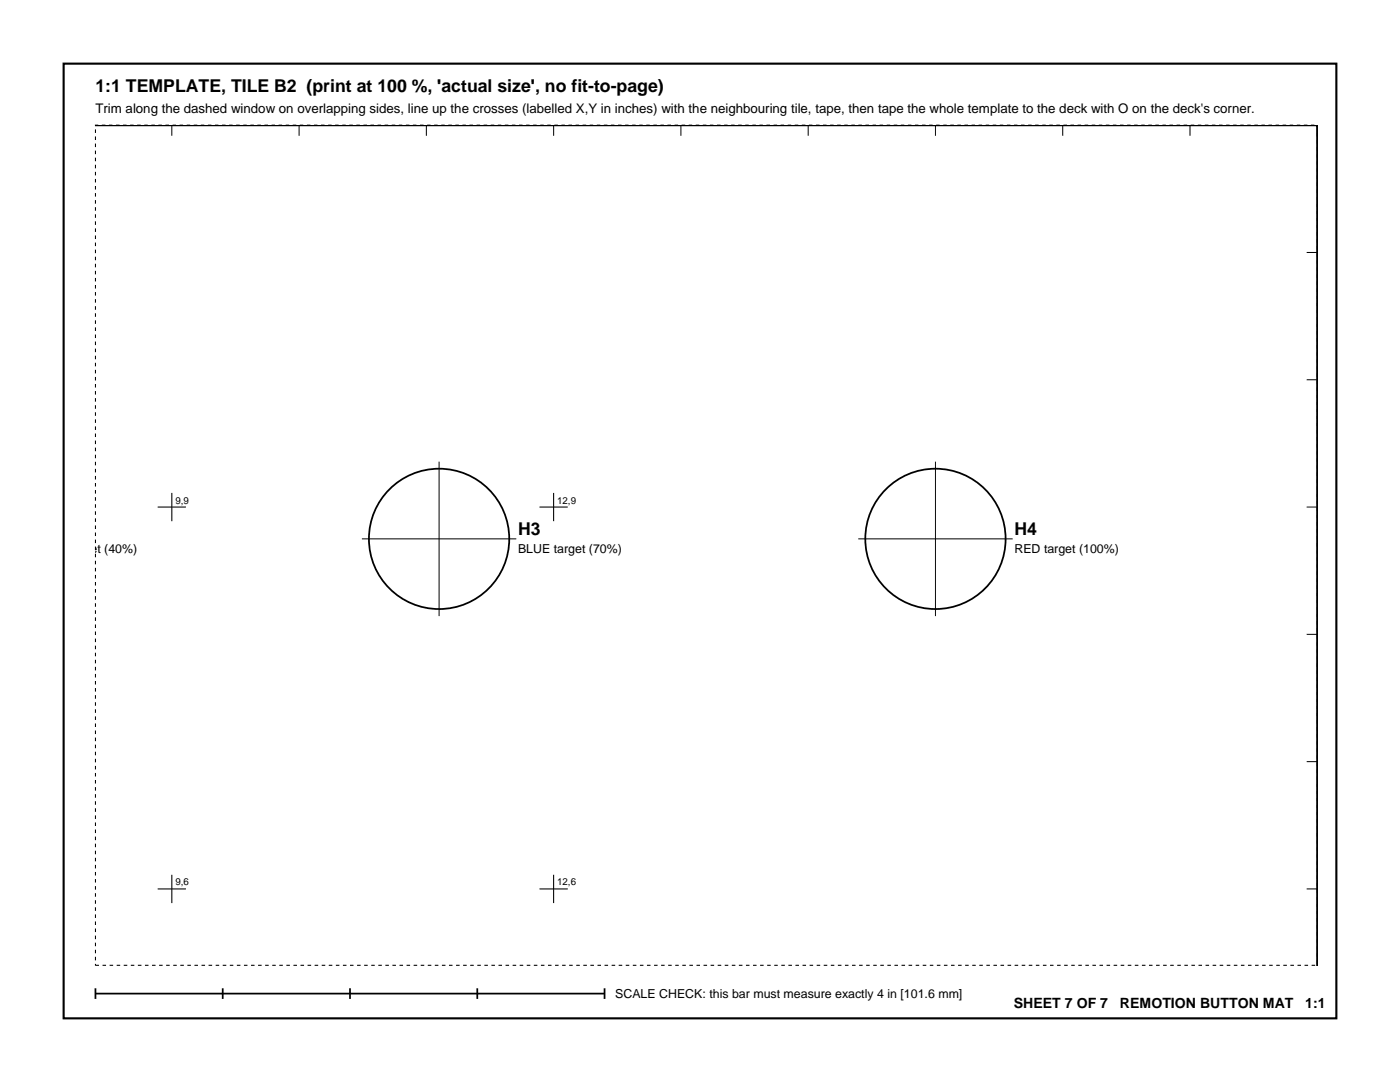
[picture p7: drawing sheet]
<svg xmlns="http://www.w3.org/2000/svg" width="279mm" height="216mm" viewBox="0 0 279 216" stroke-linecap="round" stroke-linejoin="round" font-family="sans-serif">
<defs><g id="words">
<g font-size="3.5">
<text x="19" y="18.3">1:1 TEMPLATE, TILE B2 (print at 100 %, 'actual size', no fit-to-page)</text>
<text x="103.4" y="106.8">H3</text>
<text x="202.5" y="106.8">H4</text>
</g>
<g font-size="2.8">
<text x="202.3" y="201.1">SHEET 7 OF 7</text>
<text x="223.5" y="201.1">REMOTION BUTTON MAT</text>
<text x="260.5" y="201.1">1:1</text>
</g>
<text font-size="2.6" x="19" y="22.6">Trim along the dashed window on overlapping sides, line up the crosses (labelled X,Y in inches) with the neighbouring tile, tape, then tape the whole template to the deck with O on the deck's corner.</text>
<g font-size="2.5">
<text x="4.3" y="110.3">GREEN target (40%)</text>
<text x="103.4" y="110.3">BLUE target (70%)</text>
<text x="202.5" y="110.3">RED target (100%)</text>
<text x="122.8" y="199.1">SCALE CHECK: this bar must measure exactly 4 in [101.6 mm]</text>
</g>
<g font-size="1.9">
<text x="35" y="100.5">9,9</text>
<text x="111.2" y="100.5">12,9</text>
<text x="35" y="176.7">9,6</text>
<text x="111.2" y="176.7">12,6</text>
</g>
</g></defs>
<path d="M12.7 12.7h254v190.5h-254zM19 25h243.9v167.7" fill="none" stroke="#000" stroke-width=".42"/>
<g fill="none" stroke="#000" stroke-width=".35">
<path d="M19 198.3h101.6M19 197.2v2.1M44.4 197.2v2.1M69.8 197.2v2.1M95.2 197.2v2.1M120.6 197.2v2.1"/>
<circle cx="87.6" cy="107.5" r="14"/>
<circle cx="186.7" cy="107.5" r="14"/>
</g>
<g fill="none" stroke="#000" stroke-width=".2">
<path d="M34.3 25v2.1M59.7 25v2.1M85.1 25v2.1M110.5 25v2.1M135.9 25v2.1M161.3 25v2.1M186.7 25v2.1M212.1 25v2.1M237.5 25v2.1M260.8 25h2.1v2.1M260.8 50.4h2.1M260.8 75.8h2.1"/>
<path d="M87.6 92.1v30.8M186.7 92.1v30.8M72.2 107.5h30.8M171.3 107.5h30.8M260.8 101.2h2.1M260.8 126.6h2.1M260.8 152h2.1M260.8 177.4h2.1"/>
</g>
<path d="M34.3 98.4v5.6M110.5 98.4v5.6M31.5 101.2h5.6M107.7 101.2h5.6M31.5 177.4h5.6M34.3 174.6v5.6M107.7 177.4h5.6M110.5 174.6v5.6" fill="none" stroke="#000" stroke-width=".21"/>
<path d="M19 25h243.9v167.6h-243.9z" fill="none" stroke="#000" stroke-width=".21" stroke-dasharray=".7 .7" stroke-linecap="butt"/>
<use href="#words"/>
</svg>
